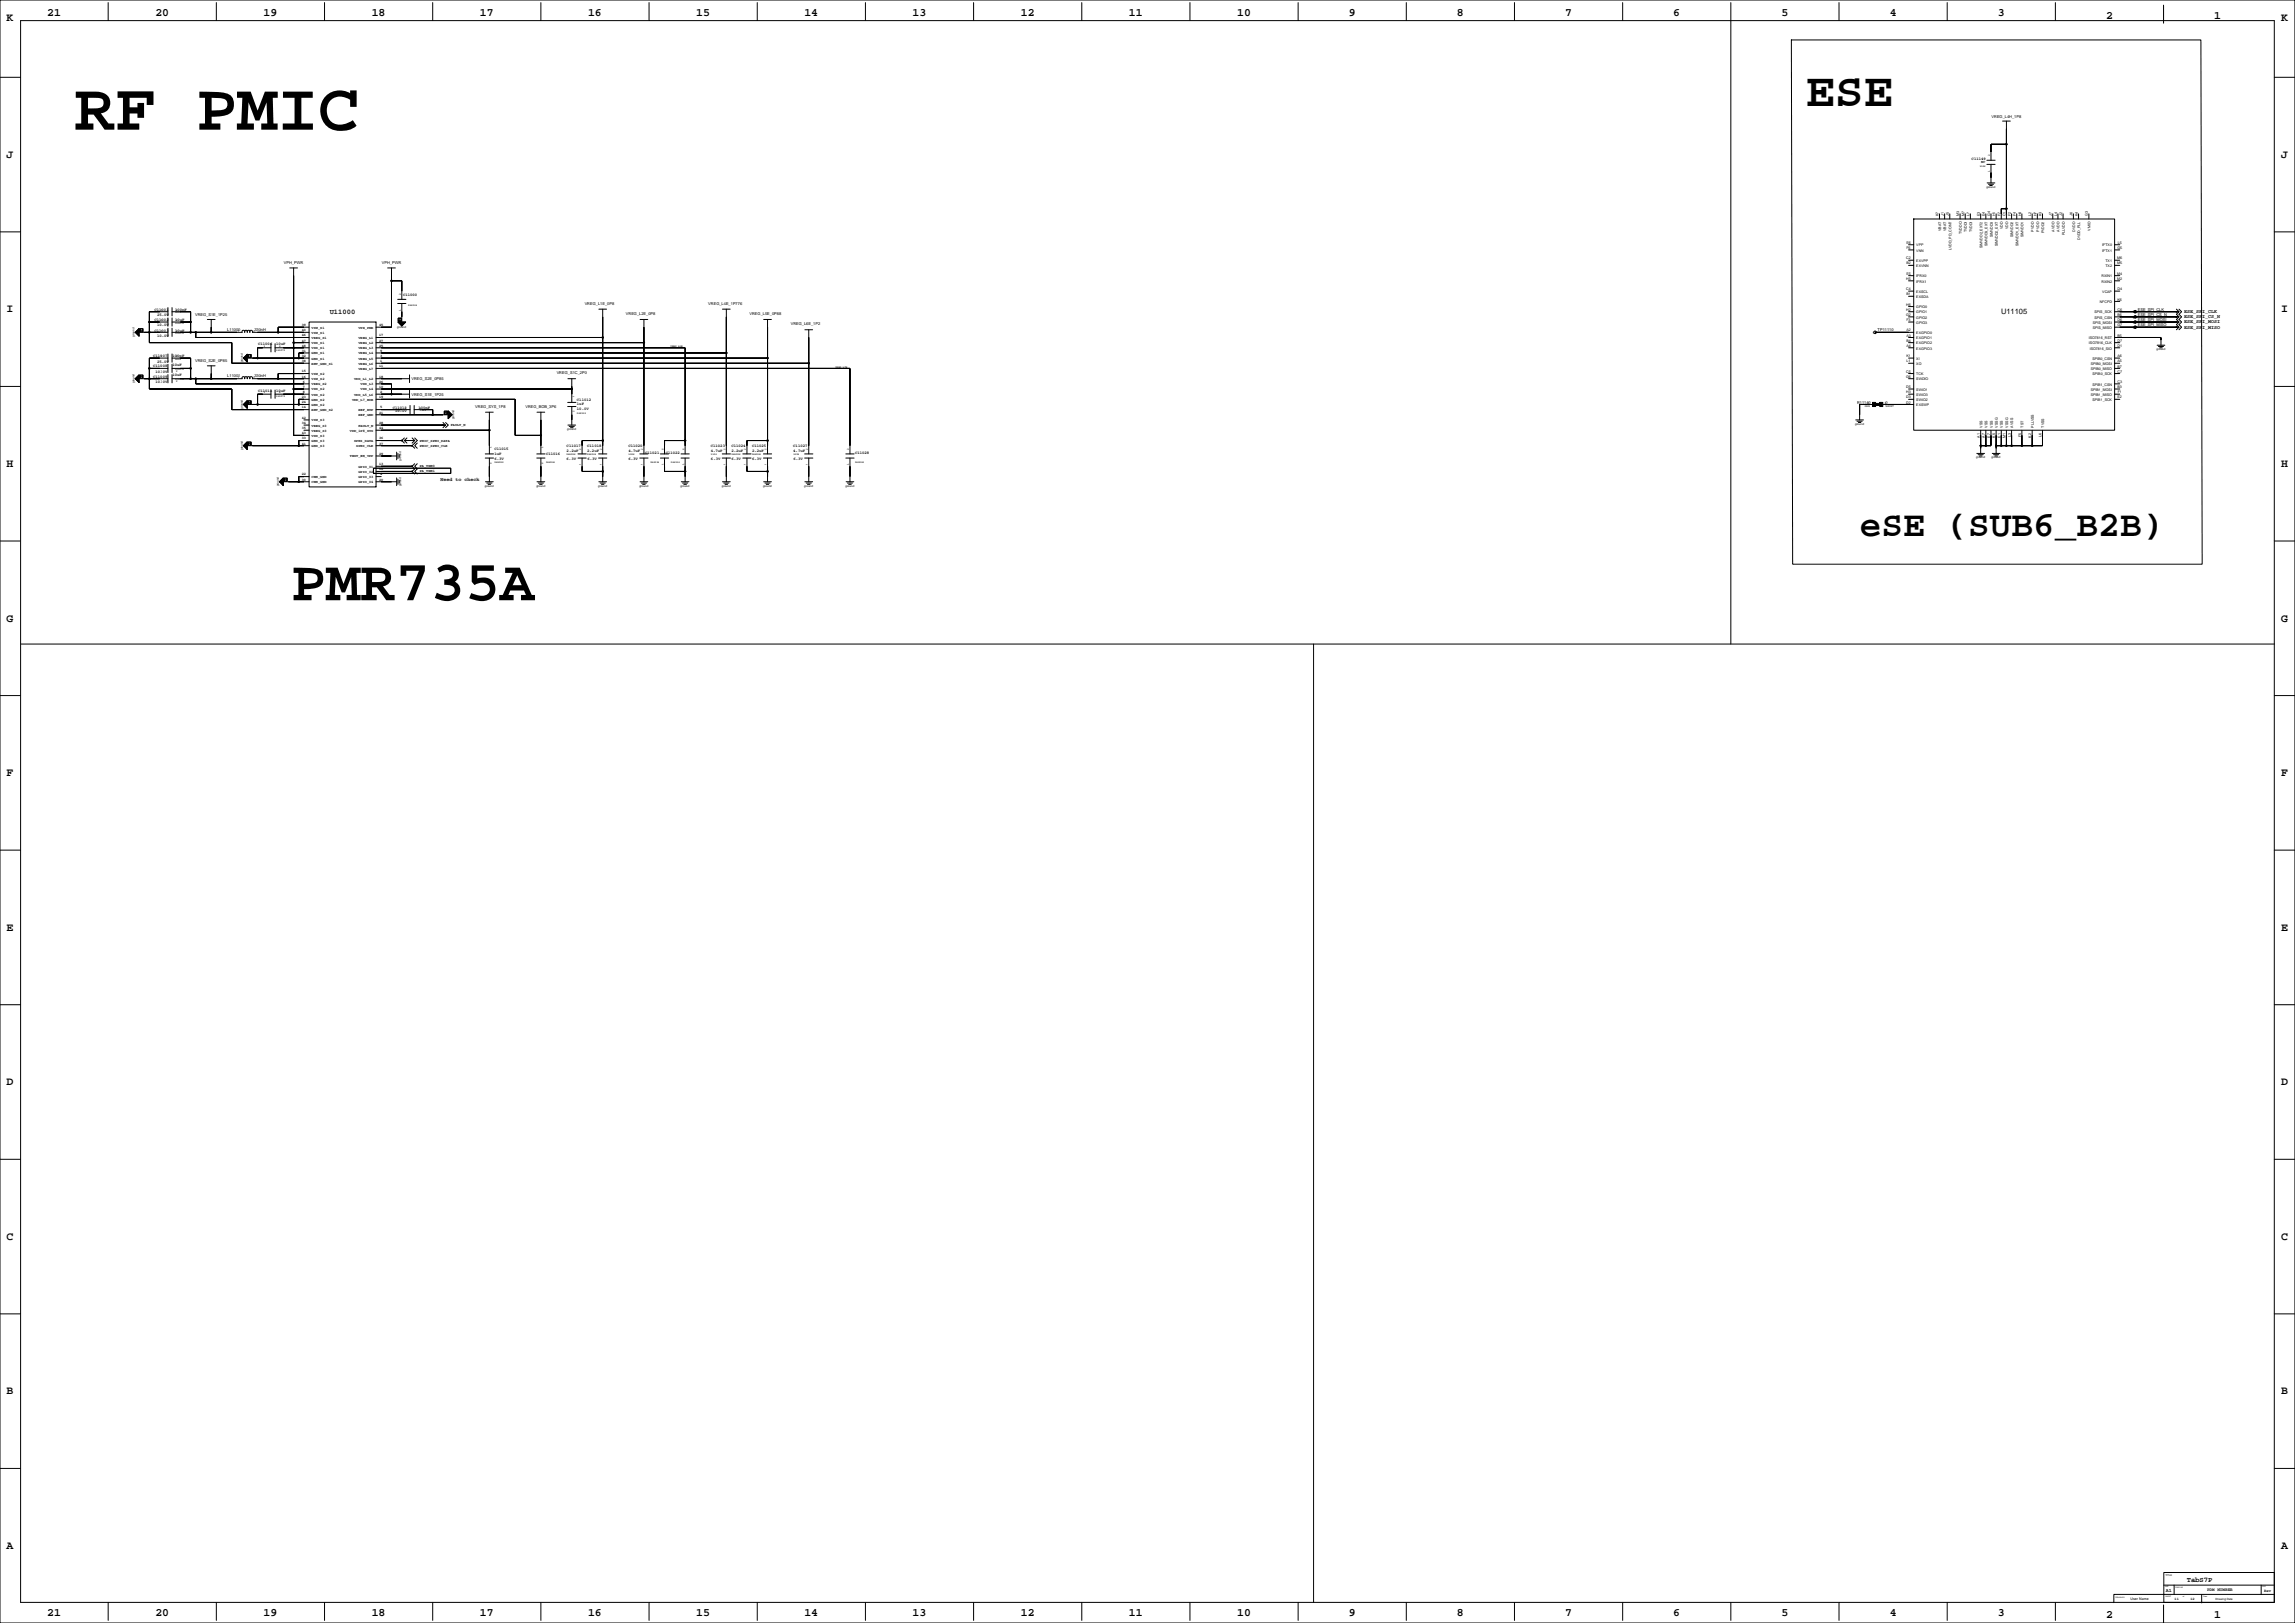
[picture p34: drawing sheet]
<svg xmlns="http://www.w3.org/2000/svg" width="2263mm" height="1600mm" viewBox="0 0 2263 1600" stroke-linecap="round" stroke-linejoin="round" font-family="sans-serif">
<defs><g id="words">
<text font-size="66.7" x="74" y="128">RF PMIC</text>
<text font-size="57.1" x="287" y="592">PMR735A</text>
<text font-size="47.6" x="1780" y="105">ESE</text>
<text font-size="35.6" x="1834" y="528">eSE (SUB6_B2B)</text>
<g font-size="11.3">
<text x="47" y="16">21</text>
<text x="153" y="16">20</text>
<text x="260" y="16">19</text>
<text x="367" y="16">18</text>
<text x="473" y="16">17</text>
<text x="580" y="16">16</text>
<text x="686" y="16">15</text>
<text x="793" y="16">14</text>
<text x="900" y="16">13</text>
<text x="1006" y="16">12</text>
<text x="1113" y="16">11</text>
<text x="1220" y="16">10</text>
<text x="1330" y="16">9</text>
<text x="1436" y="16">8</text>
<text x="1543" y="16">7</text>
<text x="1650" y="16">6</text>
<text x="1756" y="16">5</text>
<text x="1863" y="16">4</text>
<text x="1970" y="16">3</text>
<text x="7" y="21">K</text>
<text x="2076" y="18">2</text>
<text x="2183" y="18">1</text>
<text x="2249" y="21">K</text>
<text x="7" y="156">J</text>
<text x="2249" y="156">J</text>
<text x="7" y="308">I</text>
<text x="2249" y="308">I</text>
<text x="7" y="460">H</text>
<text x="2249" y="460">H</text>
<text x="7" y="613">G</text>
<text x="2249" y="613">G</text>
<text x="7" y="765">F</text>
<text x="2249" y="765">F</text>
<text x="7" y="917">E</text>
<text x="2249" y="917">E</text>
<text x="7" y="1070">D</text>
<text x="2249" y="1070">D</text>
<text x="7" y="1222">C</text>
<text x="2249" y="1222">C</text>
<text x="7" y="1374">B</text>
<text x="2249" y="1374">B</text>
<text x="7" y="1527">A</text>
<text x="2249" y="1527">A</text>
<text x="47" y="1593">21</text>
<text x="153" y="1593">20</text>
<text x="260" y="1593">19</text>
<text x="367" y="1593">18</text>
<text x="473" y="1593">17</text>
<text x="580" y="1593">16</text>
<text x="686" y="1593">15</text>
<text x="793" y="1593">14</text>
<text x="900" y="1593">13</text>
<text x="1006" y="1593">12</text>
<text x="1113" y="1593">11</text>
<text x="1220" y="1593">10</text>
<text x="1330" y="1593">9</text>
<text x="1436" y="1593">8</text>
<text x="1543" y="1593">7</text>
<text x="1650" y="1593">6</text>
<text x="1756" y="1593">5</text>
<text x="1863" y="1593">4</text>
<text x="1970" y="1593">3</text>
<text x="2076" y="1595">2</text>
<text x="2183" y="1595">1</text>
</g>
<text font-size="7.4" x="1973" y="310">U11105</text>
<g font-size="7.1">
<text x="325" y="309">U11000</text>
<text x="2156" y="1559">TabS7P</text>
</g>
<g font-size="4.9">
<text x="2153" y="309">ESE_SPI_CLK</text>
<text x="2153" y="314">ESE_SPI_CS_N</text>
<text x="2153" y="319">ESE_SPI_MOSI</text>
<text x="2153" y="324">ESE_SPI_MISO</text>
<text x="434" y="474">Need to check</text>
<text x="2135" y="1569">A1</text>
</g>
<text font-size="4.2" x="2176" y="1568">PDM NUMBER</text>
<g font-size="3.9">
<text x="1964" y="116">VREG_L4H_1P8</text>
<text x="1944" y="158">C11149</text>
<text x="280" y="260">VPH_PWR</text>
<text x="376" y="260">VPH_PWR</text>
<text x="397" y="292">C11000</text>
<text x="576" y="300">VREG_L1E_0P8</text>
<text x="698" y="300">VREG_L4E_1P776</text>
<text x="152" y="307">C11001</text>
<text x="155" y="312">25.0V</text>
<text x="173" y="307">100pF</text>
<text x="192" y="311">VREG_S1E_1P25</text>
<text x="617" y="310">VREG_L2E_0P8</text>
<text x="739" y="310">VREG_L5E_0P88</text>
<text x="2108" y="306">ESE_SPI_CLK</text>
<text x="2108" y="311">ESE_SPI_CS_N</text>
<text x="152" y="317">C11002</text>
<text x="173" y="317">10uF</text>
<text x="2108" y="316">ESE_SPI_MOSI</text>
<text x="155" y="322">10.0V</text>
<text x="780" y="321">VREG_L6E_1P2</text>
<text x="2108" y="321">ESE_SPI_MISO</text>
<text x="152" y="327">C11003</text>
<text x="173" y="327">10uF</text>
<text x="224" y="326">L11000</text>
<text x="251" y="326">330nH</text>
<text x="1851" y="326">TP11110</text>
<text x="155" y="332">10.0V</text>
<text x="255" y="340">C11006</text>
<text x="272" y="340">10uF</text>
<text x="151" y="352">C11007</text>
<text x="170" y="352">100pF</text>
<text x="155" y="357">25.0V</text>
<text x="192" y="357">VREG_S2E_0P85</text>
<text x="151" y="362">C11008</text>
<text x="170" y="361">10uF</text>
<text x="153" y="368">10.0V</text>
<text x="170" y="371">10uF</text>
<text x="224" y="372">L11001</text>
<text x="251" y="372">330nH</text>
<text x="549" y="369">VREG_S1C_2P0</text>
<text x="151" y="372">C11009</text>
<text x="153" y="377">10.0V</text>
<text x="406" y="375">VREG_S2E_0P85</text>
<text x="255" y="386">C11011</text>
<text x="272" y="386">10uF</text>
<text x="406" y="390">VREG_S1E_1P25</text>
<text x="569" y="395">C11012</text>
<text x="469" y="402">VREG_SYS_1P8</text>
<text x="518" y="402">VREG_BOB_3P6</text>
<text x="569" y="399">1uF</text>
<text x="1831" y="398">R11140</text>
<text x="1859" y="398">0</text>
<text x="387" y="403">C11013</text>
<text x="390" y="406">10.0V</text>
<text x="413" y="403">100nF</text>
<text x="569" y="404">10.0V</text>
<text x="488" y="444">C11015</text>
<text x="559" y="441">C11017</text>
<text x="579" y="441">C11018</text>
<text x="620" y="441">C11020</text>
<text x="701" y="441">C11023</text>
<text x="721" y="441">C11024</text>
<text x="742" y="441">C11025</text>
<text x="782" y="441">C11027</text>
<text x="488" y="449">1uF</text>
<text x="538" y="449">C11016</text>
<text x="559" y="446">2.2uF</text>
<text x="579" y="446">2.2uF</text>
<text x="620" y="446">4.7uF</text>
<text x="636" y="447">C11021</text>
<text x="656" y="447">C11022</text>
<text x="701" y="446">4.7uF</text>
<text x="721" y="446">2.2uF</text>
<text x="742" y="446">2.2uF</text>
<text x="782" y="446">4.7uF</text>
<text x="843" y="447">C11028</text>
<text x="488" y="454">6.3V</text>
<text x="559" y="453">6.3V</text>
<text x="579" y="453">6.3V</text>
<text x="620" y="453">6.3V</text>
<text x="701" y="453">6.3V</text>
<text x="721" y="453">6.3V</text>
<text x="741" y="453">6.3V</text>
<text x="782" y="453">6.3V</text>
<text x="2232" y="1569">Rev</text>
</g>
<g font-size="3.5">
<text x="1953" y="161">NC</text>
<text x="1911" y="213" transform="rotate(-90 1911 213)">K7</text>
<text x="1916" y="213" transform="rotate(-90 1916 213)">J1</text>
<text x="1921" y="213" transform="rotate(-90 1921 213)">J5</text>
<text x="1932" y="213" transform="rotate(-90 1932 213)">M3</text>
<text x="1937" y="213" transform="rotate(-90 1937 213)">M7</text>
<text x="1942" y="213" transform="rotate(-90 1942 213)">L7</text>
<text x="1952" y="213" transform="rotate(-90 1952 213)">E3</text>
<text x="1957" y="213" transform="rotate(-90 1957 213)">E4</text>
<text x="1962" y="213" transform="rotate(-90 1962 213)">G4</text>
<text x="1967" y="213" transform="rotate(-90 1967 213)">H1</text>
<text x="1972" y="213" transform="rotate(-90 1972 213)">F7</text>
<text x="1977" y="213" transform="rotate(-90 1977 213)">C1</text>
<text x="1982" y="213" transform="rotate(-90 1982 213)">F2</text>
<text x="1988" y="213" transform="rotate(-90 1988 213)">F4</text>
<text x="1993" y="213" transform="rotate(-90 1993 213)">H4</text>
<text x="2003" y="213" transform="rotate(-90 2003 213)">L2</text>
<text x="2008" y="213" transform="rotate(-90 2008 213)">H7</text>
<text x="2013" y="213" transform="rotate(-90 2013 213)">K3</text>
<text x="2023" y="213" transform="rotate(-90 2023 213)">J7</text>
<text x="2028" y="213" transform="rotate(-90 2028 213)">L4</text>
<text x="2033" y="213" transform="rotate(-90 2033 213)">J2</text>
<text x="2043" y="213" transform="rotate(-90 2043 213)">J6</text>
<text x="2048" y="213" transform="rotate(-90 2048 213)">K4</text>
<text x="2059" y="213" transform="rotate(-90 2059 213)">G3</text>
<text x="1914" y="228" transform="rotate(-90 1914 228)">VBAT</text>
<text x="1919" y="228" transform="rotate(-90 1919 228)">VBAT</text>
<text x="1975" y="226" transform="rotate(-90 1975 226)">VDD</text>
<text x="1980" y="226" transform="rotate(-90 1980 226)">VDD</text>
<text x="2061" y="227" transform="rotate(-90 2061 227)">VMID</text>
<text x="1934" y="231" transform="rotate(-90 1934 231)">TVDDO</text>
<text x="1939" y="229" transform="rotate(-90 1939 229)">TVDDI</text>
<text x="1944" y="229" transform="rotate(-90 1944 229)">TVDDI</text>
<text x="2005" y="228" transform="rotate(-90 2005 228)">PVDD</text>
<text x="2010" y="228" transform="rotate(-90 2010 228)">PVDD</text>
<text x="2015" y="230" transform="rotate(-90 2015 230)">PVDD2</text>
<text x="2026" y="228" transform="rotate(-90 2026 228)">AVDD</text>
<text x="2031" y="228" transform="rotate(-90 2031 228)">AVDD</text>
<text x="2036" y="232" transform="rotate(-90 2036 232)">PLLVDD</text>
<text x="2046" y="228" transform="rotate(-90 2046 228)">DVDD</text>
<text x="1965" y="234" transform="rotate(-90 1965 234)">SIMVDD3</text>
<text x="1985" y="234" transform="rotate(-90 1985 234)">SIMVDD2</text>
<text x="1995" y="234" transform="rotate(-90 1995 234)">SIMVDD1</text>
<text x="2051" y="237" transform="rotate(-90 2051 237)">DVDD_PLL</text>
<text x="1880" y="240">E6</text>
<text x="1880" y="245">F6</text>
<text x="1889" y="243">VPP</text>
<text x="1955" y="245" transform="rotate(-90 1955 245)">SIMVDD2_EXT2</text>
<text x="1960" y="243" transform="rotate(-90 1960 243)">SIMVDD3_EXT</text>
<text x="1970" y="243" transform="rotate(-90 1970 243)">SIMVDD2_EXT</text>
<text x="1990" y="243" transform="rotate(-90 1990 243)">SIMVDD1_EXT</text>
<text x="2073" y="243">IFTX0</text>
<text x="2088" y="245">G5</text>
<text x="2088" y="240">L5</text>
<text x="1889" y="248">VNN</text>
<text x="1924" y="247" transform="rotate(-90 1924 247)">LVDD_PD_CONT</text>
<text x="2073" y="248">IFTX1</text>
<text x="1879" y="256">C2</text>
<text x="2087" y="256">M6</text>
<text x="1880" y="261">B2</text>
<text x="1889" y="258">EXVPP</text>
<text x="1889" y="263">EXVNN</text>
<text x="2076" y="258">TX1</text>
<text x="2076" y="263">TX2</text>
<text x="2087" y="261">M5</text>
<text x="1879" y="276">H5</text>
<text x="1880" y="271">E5</text>
<text x="1889" y="273">IFRX0</text>
<text x="2072" y="273">RXIN1</text>
<text x="2087" y="276">M2</text>
<text x="2087" y="271">M4</text>
<text x="1889" y="278">IFRX1</text>
<text x="2072" y="278">RXIN2</text>
<text x="1879" y="286">C4</text>
<text x="2088" y="286">D4</text>
<text x="1880" y="291">B1</text>
<text x="1889" y="289">EXSCL</text>
<text x="1889" y="294">EXSDA</text>
<text x="2073" y="289">VCAP</text>
<text x="2070" y="299">NFCPD</text>
<text x="2088" y="296">K6</text>
<text x="1879" y="301">H6</text>
<text x="1889" y="304">GPIO0</text>
<text x="1879" y="312">G2</text>
<text x="1879" y="306">H2</text>
<text x="1889" y="309">GPIO1</text>
<text x="2065" y="309">SPIS_SCK</text>
<text x="2088" y="306">C6</text>
<text x="2088" y="312">B6</text>
<text x="2103" y="309">1</text>
<text x="1880" y="317">F3</text>
<text x="1889" y="314">GPIO2</text>
<text x="2065" y="314">SPIS_CSN</text>
<text x="2088" y="317">D6</text>
<text x="2103" y="314">1</text>
<text x="298" y="321">39</text>
<text x="307" y="324">VSW_S1</text>
<text x="353" y="324">VPH_PWR</text>
<text x="374" y="321">45</text>
<text x="1889" y="319">GPIO3</text>
<text x="2063" y="319">SPIS_MOSI</text>
<text x="2088" y="322">G7</text>
<text x="2103" y="319">1</text>
<text x="298" y="326">40</text>
<text x="307" y="329">VSW_S1</text>
<text x="1846" y="329">1</text>
<text x="1880" y="327">A2</text>
<text x="1889" y="329">EXGPIO0</text>
<text x="2063" y="324">SPIS_MISO</text>
<text x="2103" y="324">1</text>
<text x="298" y="332">46</text>
<text x="307" y="334">VREG_S1</text>
<text x="353" y="334">VREG_L1</text>
<text x="374" y="332">17</text>
<text x="1880" y="332">A3</text>
<text x="1889" y="334">EXGPIO1</text>
<text x="2059" y="334">ISO7816_RST</text>
<text x="2088" y="332">B5</text>
<text x="298" y="337">47</text>
<text x="298" y="342">48</text>
<text x="307" y="339">VDD_S1</text>
<text x="353" y="339">VREG_L2</text>
<text x="374" y="342">25</text>
<text x="374" y="337">27</text>
<text x="1880" y="342">A4</text>
<text x="1880" y="337">B4</text>
<text x="1889" y="339">EXGPIO2</text>
<text x="2060" y="339">ISO7816_CLK</text>
<text x="2088" y="342">D1</text>
<text x="2088" y="337">D7</text>
<text x="298" y="347">31</text>
<text x="307" y="344">VDD_S1</text>
<text x="353" y="344">VREG_L3</text>
<text x="375" y="347">9</text>
<text x="1889" y="345">EXGPIO3</text>
<text x="2060" y="345">ISO7816_SIO</text>
<text x="298" y="352">32</text>
<text x="307" y="349">GND_S1</text>
<text x="353" y="349">VREG_L4</text>
<text x="375" y="352">3</text>
<text x="1880" y="352">K1</text>
<text x="2088" y="352">A6</text>
<text x="298" y="357">38</text>
<text x="307" y="354">GND_S1</text>
<text x="307" y="359">RMT_GND_S1</text>
<text x="353" y="359">VREG_L6</text>
<text x="353" y="354">VREG_L5</text>
<text x="375" y="357">1</text>
<text x="1880" y="357">L1</text>
<text x="1889" y="355">XI</text>
<text x="1889" y="360">XO</text>
<text x="2061" y="360">SPIB0_MOSI</text>
<text x="2063" y="355">SPIB0_CSN</text>
<text x="2088" y="357">A5</text>
<text x="353" y="365">VREG_L7</text>
<text x="374" y="362">11</text>
<text x="2061" y="365">SPIB0_MISO</text>
<text x="2088" y="362">B7</text>
<text x="298" y="367">15</text>
<text x="307" y="370">VSW_S2</text>
<text x="1879" y="367">C5</text>
<text x="1889" y="370">TCK</text>
<text x="2063" y="370">SPIB0_SCK</text>
<text x="2088" y="367">C7</text>
<text x="298" y="372">16</text>
<text x="299" y="377">6</text>
<text x="307" y="375">VSW_S2</text>
<text x="349" y="375">VDD_L1_L2</text>
<text x="374" y="377">26</text>
<text x="374" y="372">18</text>
<text x="1879" y="372">G6</text>
<text x="1889" y="375">SWDIO</text>
<text x="2088" y="378">C3</text>
<text x="299" y="382">7</text>
<text x="307" y="380">VREG_S2</text>
<text x="356" y="380">VDD_L3</text>
<text x="374" y="382">10</text>
<text x="1879" y="383">D5</text>
<text x="2063" y="380">SPIB1_CSN</text>
<text x="2088" y="383">B3</text>
<text x="299" y="387">8</text>
<text x="307" y="390">VDD_S2</text>
<text x="307" y="385">VDD_S2</text>
<text x="349" y="390">VDD_L5_L6</text>
<text x="356" y="385">VDD_L4</text>
<text x="375" y="387">2</text>
<text x="1879" y="388">H3</text>
<text x="1889" y="385">SWIO1</text>
<text x="2061" y="385">SPIB1_MOSI</text>
<text x="2088" y="388">F1</text>
<text x="298" y="392">23</text>
<text x="307" y="395">GND_S2</text>
<text x="347" y="395">VDD_L7_BOB</text>
<text x="374" y="392">19</text>
<text x="1879" y="393">D3</text>
<text x="1889" y="395">SWIO2</text>
<text x="1889" y="390">SWIO3</text>
<text x="2061" y="390">SPIB1_MISO</text>
<text x="2063" y="395">SPIB1_SCK</text>
<text x="2088" y="393">E2</text>
<text x="298" y="398">24</text>
<text x="307" y="400">GND_S2</text>
<text x="1879" y="398">D2</text>
<text x="1889" y="400">EXSWP</text>
<text x="298" y="403">14</text>
<text x="307" y="405">RMT_GND_S2</text>
<text x="353" y="405">REF_BYP</text>
<text x="374" y="408">21</text>
<text x="375" y="403">5</text>
<text x="298" y="413">42</text>
<text x="353" y="410">REF_GND</text>
<text x="298" y="418">34</text>
<text x="307" y="415">VSW_S3</text>
<text x="374" y="418">28</text>
<text x="298" y="423">35</text>
<text x="307" y="420">VREG_S3</text>
<text x="307" y="426">VREG_S3</text>
<text x="345" y="426">VDD_1P8_SYS</text>
<text x="353" y="420">FAULT_N</text>
<text x="374" y="423">44</text>
<text x="444" y="420">FAULT_N</text>
<text x="1955" y="422" transform="rotate(-90 1955 422)">VSS</text>
<text x="1960" y="422" transform="rotate(-90 1960 422)">VSS</text>
<text x="1965" y="422" transform="rotate(-90 1965 422)">VSS</text>
<text x="1970" y="422" transform="rotate(-90 1970 422)">VSSG</text>
<text x="1975" y="422" transform="rotate(-90 1975 422)">VSS</text>
<text x="1980" y="422" transform="rotate(-90 1980 422)">VSSG</text>
<text x="1985" y="422" transform="rotate(-90 1985 422)">AVSS</text>
<text x="1995" y="422" transform="rotate(-90 1995 422)">TST</text>
<text x="2005" y="422" transform="rotate(-90 2005 422)">PLLVSS</text>
<text x="2015" y="422" transform="rotate(-90 2015 422)">TVSS</text>
<text x="298" y="428">43</text>
<text x="307" y="431">VDD_S3</text>
<text x="1952" y="431" transform="rotate(-90 1952 431)">A1</text>
<text x="1957" y="431" transform="rotate(-90 1957 431)">A7</text>
<text x="1962" y="431" transform="rotate(-90 1962 431)">E7</text>
<text x="1967" y="431" transform="rotate(-90 1967 431)">K5</text>
<text x="1972" y="431" transform="rotate(-90 1972 431)">E1</text>
<text x="1977" y="432" transform="rotate(-90 1977 432)">M1</text>
<text x="1982" y="431" transform="rotate(-90 1982 431)">L3</text>
<text x="1993" y="431" transform="rotate(-90 1993 431)">F5</text>
<text x="2003" y="431" transform="rotate(-90 2003 431)">K2</text>
<text x="2013" y="431" transform="rotate(-90 2013 431)">L6</text>
<text x="298" y="433">33</text>
<text x="307" y="436">GND_S3</text>
<text x="349" y="436">SPMI_DATA</text>
<text x="374" y="433">36</text>
<text x="414" y="435">PMIC_SPMI_DATA</text>
<text x="298" y="438">41</text>
<text x="307" y="441">GND_S3</text>
<text x="351" y="441">SPMI_CLK</text>
<text x="374" y="438">37</text>
<text x="414" y="440">PMIC_SPMI_CLK</text>
<text x="374" y="448">29</text>
<text x="345" y="451">TEST_EN_VPP</text>
<text x="353" y="461">GPIO_01</text>
<text x="374" y="459">13</text>
<text x="414" y="461">PA_THM0</text>
<text x="353" y="466">GPIO_02</text>
<text x="374" y="464">12</text>
<text x="414" y="466">PA_THM1</text>
<text x="298" y="474">30</text>
<text x="298" y="469">22</text>
<text x="307" y="471">CMN_GND</text>
<text x="353" y="471">GPIO_03</text>
<text x="374" y="474">20</text>
<text x="375" y="469">4</text>
<text x="307" y="476">CMN_GND</text>
<text x="353" y="476">GPIO_04</text>
<text x="2101" y="1577">User Name</text>
<text x="2144" y="1577">11</text>
<text x="2160" y="1577">12</text>
</g>
<g font-size="2.8">
<text x="1959" y="185">ground</text>
<text x="392" y="324">ground</text>
<text x="133" y="332" transform="rotate(-90 133 332)">ground</text>
<text x="2126" y="345">ground</text>
<text x="239" y="357" transform="rotate(-90 239 357)">ground</text>
<text x="133" y="378" transform="rotate(-90 133 378)">ground</text>
<text x="239" y="403" transform="rotate(-90 239 403)">ground</text>
<text x="448" y="413" transform="rotate(-90 448 413)">ground</text>
<text x="1829" y="419">ground</text>
<text x="559" y="424">ground</text>
<text x="239" y="444" transform="rotate(-90 239 444)">ground</text>
<text x="396" y="454" transform="rotate(-90 396 454)">ground</text>
<text x="1948" y="452">ground</text>
<text x="1964" y="452">ground</text>
<text x="275" y="479" transform="rotate(-90 275 479)">ground</text>
<text x="396" y="479" transform="rotate(-90 396 479)">ground</text>
<text x="478" y="480">ground</text>
<text x="529" y="480">ground</text>
<text x="590" y="480">ground</text>
<text x="630" y="480">ground</text>
<text x="671" y="480">ground</text>
<text x="712" y="480">ground</text>
<text x="752" y="480">ground</text>
<text x="793" y="480">ground</text>
<text x="834" y="480">ground</text>
<text x="2184" y="1577">Drawing Date</text>
</g>
<g font-size="2.5">
<text x="1962" y="154" transform="rotate(-90 1962 154)">2</text>
<text x="1952" y="165">1106</text>
<text x="1962" y="169" transform="rotate(-90 1962 169)">1</text>
<text x="395" y="291" transform="rotate(-90 395 291)">2</text>
<text x="402" y="302">066036</text>
<text x="158" y="307">1</text>
<text x="173" y="309">0603</text>
<text x="174" y="307">2</text>
<text x="395" y="306" transform="rotate(-90 395 306)">1</text>
<text x="158" y="317">1</text>
<text x="174" y="317">2</text>
<text x="173" y="319">115070</text>
<text x="158" y="327">1</text>
<text x="173" y="329">115070</text>
<text x="174" y="327">2</text>
<text x="235" y="327">1</text>
<text x="250" y="327">2</text>
<text x="260" y="342">1</text>
<text x="275" y="342">2</text>
<text x="272" y="346">115070</text>
<text x="661" y="342">VREG_L3E</text>
<text x="158" y="352">1</text>
<text x="174" y="352">2</text>
<text x="173" y="355">0603</text>
<text x="173" y="365">115070</text>
<text x="824" y="363">VREG_L7E</text>
<text x="158" y="366">1</text>
<text x="174" y="366">2</text>
<text x="158" y="376">1</text>
<text x="173" y="375">115070</text>
<text x="174" y="376">2</text>
<text x="235" y="373">1</text>
<text x="250" y="373">2</text>
<text x="260" y="388">1</text>
<text x="275" y="388">2</text>
<text x="272" y="391">115070</text>
<text x="567" y="391" transform="rotate(-90 567 391)">1</text>
<text x="1839" y="401">0603</text>
<text x="1841" y="398">1</text>
<text x="1858" y="398">2</text>
<text x="1859" y="401">SHORT</text>
<text x="399" y="403">2</text>
<text x="414" y="406">0603</text>
<text x="414" y="403">1</text>
<text x="567" y="406" transform="rotate(-90 567 406)">2</text>
<text x="569" y="408">062032</text>
<text x="485" y="442" transform="rotate(-90 485 442)">1</text>
<text x="535" y="442" transform="rotate(-90 535 442)">1</text>
<text x="573" y="443" transform="rotate(-90 573 443)">2</text>
<text x="593" y="443" transform="rotate(-90 593 443)">2</text>
<text x="634" y="443" transform="rotate(-90 634 443)">2</text>
<text x="654" y="443" transform="rotate(-90 654 443)">2</text>
<text x="675" y="443" transform="rotate(-90 675 443)">2</text>
<text x="715" y="443" transform="rotate(-90 715 443)">2</text>
<text x="735" y="443" transform="rotate(-90 735 443)">2</text>
<text x="756" y="443" transform="rotate(-90 756 443)">2</text>
<text x="796" y="443" transform="rotate(-90 796 443)">2</text>
<text x="837" y="443" transform="rotate(-90 837 443)">2</text>
<text x="559" y="449">066036</text>
<text x="579" y="449">066036</text>
<text x="620" y="449">1106</text>
<text x="701" y="449">1106</text>
<text x="721" y="449">066036</text>
<text x="741" y="449">066036</text>
<text x="782" y="449">1106</text>
<text x="485" y="457" transform="rotate(-90 485 457)">2</text>
<text x="488" y="456">062032</text>
<text x="535" y="457" transform="rotate(-90 535 457)">2</text>
<text x="538" y="456">066036</text>
<text x="573" y="459" transform="rotate(-90 573 459)">1</text>
<text x="593" y="459" transform="rotate(-90 593 459)">1</text>
<text x="634" y="459" transform="rotate(-90 634 459)">1</text>
<text x="641" y="457">066036</text>
<text x="654" y="459" transform="rotate(-90 654 459)">1</text>
<text x="662" y="457">066036</text>
<text x="675" y="459" transform="rotate(-90 675 459)">1</text>
<text x="715" y="459" transform="rotate(-90 715 459)">1</text>
<text x="735" y="459" transform="rotate(-90 735 459)">1</text>
<text x="756" y="459" transform="rotate(-90 756 459)">1</text>
<text x="796" y="459" transform="rotate(-90 796 459)">1</text>
<text x="837" y="459" transform="rotate(-90 837 459)">1</text>
<text x="843" y="457">062032</text>
<text x="2135" y="1554">TITLE</text>
</g>
<g font-size="1.8">
<text x="2134" y="1565">SIZE</text>
<text x="2145" y="1565">DWG NO</text>
<text x="2231" y="1565">REV</text>
<text x="2086" y="1575">DRAWN BY</text>
<text x="2135" y="1574">SHEET</text>
<text x="2152" y="1574">of</text>
<text x="2172" y="1574">Date</text>
</g>
<g font-size=".4">
<text x="2146" y="307">.</text>
<text x="2146" y="318">.</text>
<text x="2146" y="312">.</text>
<text x="2146" y="323">.</text>
<text x="437" y="419">.</text>
<text x="396" y="434">.</text>
<text x="406" y="439">.</text>
<text x="406" y="460">.</text>
<text x="406" y="465">.</text>
</g>
</g></defs>
<g fill="none" stroke="#000" stroke-width=".99">
<path d="M0 0h2263v1600h-2263zM107 3v17M213 3v17M320 3v17M427 3v17M533 3v17M640 3v17M747 3v17M853 3v17M960 3v17M1067 3v17M1173 3v17"/>
<path d="M1280 3v17M1387 3v17M1493 3v17M1600 3v17M1706 3v632M1813 3v17M1920 3v17M2026 3v17M2133 5v18M20 20h2222v1560h-2222zM1766 39h404l1 517h-404zM0 76h20"/>
<path d="M2242 76h21M1974 119h8M1978 119v97M1959 158h8M1978 142h-15v16M1959 162h8M1963 162v18M1959 180h8M1960 182h6M1962 183h2M1887 216h198v208h-198zM1887 216h.1"/>
<path d="M1912 211v5M1917 211v5M1922 211v5M1932 211v5M1938 211v5M1943 211v5M1953 211v5M1958 211v5M1963 211v5M1968 211v5M1978 206h-5v10M1983 211v5"/>
<path d="M1988 211v5M1993 211v5M2004 211v5M2009 211v5M2014 211v5M2024 211v5M2029 211v5M2034 211v5M2044 211v5M2049 211v5M2059 211v5M0 229h20"/>
<path d="M2242 229h21M1882 246h5M1882 256h5M1882 241h5M2085 246h5M2085 256h5M2085 241h5M286 264h7M289 264v165h16M382 264h8M386 264v59h-15M386 277h10v18"/>
<path d="M1882 277h5M1882 272h5M1882 262h5M2085 277h5M2085 272h5M2085 262h5M392 299h8M392 295h8M396 299v18M1882 287h5M1882 292h5M2085 287h5"/>
<path d="M2085 297h5M147 317h19M166 307h-19v31h82v20h76M166 303v8M166 313v9M170 307h18v21M170 303v8M170 313v9M170 317h18M204 315h8M208 315v13M305 317h66v163h-66z"/>
<path d="M370 317h1M392 317h8l-4 4zM393 314h3v3h-3zM393 314h2M393 316h2M394 314v2M590 305h8M594 305v142M631 315h8M635 315v132M712 305h8M716 305v142"/>
<path d="M753 315h8M757 315v132M1882 307h5M1882 317h5M1882 312h5M1882 302h5M2085 307h61M2085 317h61M2085 312h61M2105 307h.1M2105 312h.1M2105 317h.1"/>
<path d="M2146 307h.1M2146 317h.1M2146 312h.1M2146 307h2l-2 3 2 2h-2M2146 317h2l-2 3 2 3h-2M2146 305l2 2M2148 305l3 2-3 3 3 2-3 3 3 2-3 3 3 3-3 2M2148 312l-2 3 2 2M137 324v7l-4-3zM137 328h29M138 324h3v3h-3zM138 326h2"/>
<path d="M138 325v2M140 325v2M166 324v8M170 328h69a1.4 1.4 0 0 1 1-2 1.4 1.4 0 0 1 1 2 1.4 1.4 0 0 1 2-2 1.4 1.4 0 0 1 1 2 1.4 1.4 0 0 1 1-2 1.4 1.4 0 0 1 1 2 1.4 1.4 0 0 1 2-2 1.4 1.4 0 0 1 1 2h56M170 324v8M193 328v5h112M267 339v8M271 339v8M289 338h16M305 323h-31v5M371 333h223M371 338h264"/>
<path d="M794 325h7M797 325v122M1849 328h.1M1849 328h38M1882 333h5M1882 338h5M2085 323h61M2085 333h46v7M2085 338h5M2105 323h.1M2146 323h.1M2148 323l-2 2"/>
<path d="M166 349v8M166 359v8M166 353h-19v30h82v21h76M170 349v8M170 359v8M170 353h18v20M240 353l4-4v8zM244 353h61M245 349h3v3h-3zM245 351h2M245 350v2M247 350v2"/>
<path d="M267 343h-13v10M271 343h34M305 348h-10v5M371 353h386M371 343h304v104M371 348h345M371 358h426M1882 353h5M1882 343h5M1882 358h5M2085 353h5M2085 343h5"/>
<path d="M2085 358h5M2127 340h7M2128 342h5M2129 343h3M133 373l4-4v8zM137 373h29M138 370h3v3h-3zM138 370v2M138 371h2M140 370v2M147 363h19M166 369v8"/>
<path d="M170 373h69a1.4 1.4 0 0 1 1-2 1.4 1.4 0 0 1 1 2 1.4 1.4 0 0 1 2-2 1.4 1.4 0 0 1 1 2 1.4 1.4 0 0 1 1-2 1.4 1.4 0 0 1 1 2 1.4 1.4 0 0 1 2-2 1.4 1.4 0 0 1 1 2h56M170 369v8M170 363h18M193 373v5h112M204 361h8M208 361v12M305 368h-31v5M371 373h33M371 378h15v11M371 363h467v84M404 369v8M560 373h8"/>
<path d="M564 373v24M1882 368h5M1882 373h5M2085 368h5M2085 378h5M2085 363h5M0 381h20M244 395v8l-4-4zM244 399h61M245 395h3v3h-3zM245 397h2M245 396v2"/>
<path d="M247 396v2M267 389h-13v10M267 384v9M271 389h34M271 384v9M289 383h16M305 394h-10v5M371 389h33M371 394h137v35h25M371 383h193M404 385v7M404 400v8"/>
<path d="M408 400v8M560 397h8M1846 399h-13v15M1856 399h31M1882 389h5M1882 394h5M1882 383h5M2085 389h5M2085 394h5M2085 383h5M2242 381h21M300 419h5"/>
<path d="M300 414h5M371 404h33M371 409h71M371 419h66M408 404h19v5M437 419h.1M437 419h2l-2 3M437 416l2 3M438 405h3v3h-3zM439 406v2M439 407h2M439 416l3 3-3 3"/>
<path d="M441 406v2M442 405l4 4-4 4zM479 406h7M482 406v41M529 406h8M533 406v41M560 401h8M560 419h8M564 401v18M1830 414h7M1831 415h5M1832 416h3"/>
<path d="M240 439l4-3v7zM244 439h61M245 436h3v3h-3zM245 436v2M245 437h2M247 436v2M300 424h5M305 434h-10v5M371 424h111M371 434h25M371 439h35M396 434h.1"/>
<path d="M399 432l-3 2 3 3M399 434h10M399 434l2 3M401 432l-2 2M406 439h.1M406 432l3 2M409 432l2 2-5 5 3 3M409 434l-3 3M411 437l-2 2 2 3M561 420h5M562 422h3M594 434h-20v13"/>
<path d="M675 434h-20v13M757 434h-21v13M1953 424v23M1958 424v15M1963 424v15h-10M1968 424v23M1973 424v15M1978 424v15M1983 424v15M1993 424v15M2004 424v15M2014 424v15h-46"/>
<path d="M371 449h20M371 460h35M391 446v7M392 447v5M394 448v3M406 460h.1M409 457l-3 3 3 2-3 3 3 2M411 457l-2 3 2 2-2 3 2 2M478 452h9M478 447h9M482 452v23M529 452h8"/>
<path d="M529 447h8M533 452v23M570 452h8M570 447h8M574 452v13h20M590 452h8M590 447h8M594 452v23M631 452h8M631 447h8M635 452v23M651 452h8"/>
<path d="M651 447h8M655 452v13h20M671 452h9M671 447h9M675 452v23M712 452h8M712 447h8M716 452v23M732 452h8M732 447h8M736 452v13h21M753 452h8"/>
<path d="M753 447h8M757 452v23M793 452h8M793 447h8M797 452v23M834 452h8M834 447h8M838 452v23M1949 447h8M1950 448h5M1952 449h2M1964 447h8"/>
<path d="M1966 448h5M1967 449h2M276 475l3-4v8zM279 475h26M280 471h3v3h-3zM281 473h2M281 472v2M283 472v2M305 470h-10v5M368 462h76v5h-76zM371 465h35M371 470h5"/>
<path d="M371 475h20M391 471v8M392 472v5M394 474v2M406 465h.1M479 475h7M480 476h5M481 477h3M529 475h8M531 476h5M532 477h3M590 475h8"/>
<path d="M592 476h5M593 477h2M631 475h8M632 476h5M634 477h2M672 475h7M673 476h5M674 477h3M712 475h8M714 476h5M715 477h2M753 475h8"/>
<path d="M754 476h5M755 477h3M794 475h7M795 476h5M796 477h3M834 475h8M835 476h6M837 477h2M0 533h20M2242 533h21M20 635h2222M1295 635v945"/>
<path d="M0 686h20M2242 686h21M0 838h20M2242 838h21M0 990h20M2242 990h21M0 1143h20M2242 1143h21M0 1295h20M2242 1295h21M0 1447h20M2242 1447h21"/>
<path d="M2133 1550h109v30h-109zM107 1580v17M213 1580v17M320 1580v17M427 1580v17M533 1580v17M640 1580v17M747 1580v17M853 1580v17M960 1580v17M1067 1580v17M1173 1580v17"/>
<path d="M1280 1580v17M1387 1580v17M1493 1580v17M1600 1580v17M1706 1580v17M1813 1580v17M1920 1580v17M2026 1580v17M2133 1572h109M2133 1563h109M2134 1572h-50v8M2144 1563v9"/>
<path d="M2171 1572v8M2229 1563v9M2133 1582v18"/>
<circle cx="1978" cy="142" r=".6"/>
<circle cx="1978" cy="206" r=".6"/>
<circle cx="386" cy="277" r=".6"/>
<circle cx="147" cy="317" r=".6"/>
<circle cx="188" cy="317" r=".6"/>
<circle cx="2105" cy="317" r=".6"/>
<circle cx="2105" cy="312" r="1.3"/>
<circle cx="2105" cy="307" r=".6"/>
<circle cx="2105" cy="312" r=".6"/>
<circle cx="2105" cy="317" r="1.3"/>
<circle cx="2105" cy="307" r="1.3"/>
<circle cx="2146" cy="317" r=".3"/>
<circle cx="2146" cy="307" r=".3"/>
<circle cx="2146" cy="312" r=".3"/>
<circle cx="147" cy="328" r=".6"/>
<circle cx="188" cy="328" r=".6"/>
<circle cx="193" cy="328" r=".6"/>
<circle cx="208" cy="328" r=".6"/>
<circle cx="274" cy="328" r=".6"/>
<circle cx="289" cy="338" r=".6"/>
<circle cx="594" cy="333" r=".6"/>
<circle cx="635" cy="338" r=".6"/>
<circle cx="1849" cy="328" r="1.3"/>
<circle cx="2105" cy="323" r=".6"/>
<circle cx="2105" cy="323" r="1.3"/>
<circle cx="2146" cy="323" r=".3"/>
<circle cx="254" cy="353" r=".6"/>
<circle cx="289" cy="343" r=".6"/>
<circle cx="295" cy="353" r=".6"/>
<circle cx="716" cy="348" r=".6"/>
<circle cx="757" cy="353" r=".6"/>
<circle cx="797" cy="358" r=".6"/>
<circle cx="147" cy="363" r=".6"/>
<circle cx="147" cy="373" r=".6"/>
<circle cx="188" cy="363" r=".6"/>
<circle cx="188" cy="373" r=".6"/>
<circle cx="193" cy="373" r=".6"/>
<circle cx="208" cy="373" r=".6"/>
<circle cx="274" cy="373" r=".6"/>
<circle cx="254" cy="399" r=".6"/>
<circle cx="289" cy="383" r=".6"/>
<circle cx="289" cy="389" r=".6"/>
<circle cx="295" cy="399" r=".6"/>
<circle cx="386" cy="389" r=".6"/>
<circle cx="564" cy="383" r=".6"/>
<circle cx="427" cy="409" r=".6"/>
<circle cx="437" cy="419" r=".3"/>
<circle cx="295" cy="439" r=".6"/>
<circle cx="396" cy="434" r=".3"/>
<circle cx="406" cy="439" r=".3"/>
<circle cx="482" cy="424" r=".6"/>
<circle cx="533" cy="429" r=".6"/>
<circle cx="594" cy="434" r=".6"/>
<circle cx="675" cy="434" r=".6"/>
<circle cx="757" cy="434" r=".6"/>
<circle cx="1953" cy="439" r=".6"/>
<circle cx="1958" cy="439" r=".6"/>
<circle cx="1968" cy="439" r=".6"/>
<circle cx="1973" cy="439" r=".6"/>
<circle cx="1978" cy="439" r=".6"/>
<circle cx="1983" cy="439" r=".6"/>
<circle cx="1993" cy="439" r=".6"/>
<circle cx="2004" cy="439" r=".6"/>
<circle cx="406" cy="460" r=".3"/>
<circle cx="295" cy="475" r=".6"/>
<circle cx="406" cy="465" r=".3"/>
<circle cx="594" cy="465" r=".6"/>
<circle cx="675" cy="465" r=".6"/>
<circle cx="757" cy="465" r=".6"/>
</g>
<g fill="#000" stroke="#000" stroke-width=".99">
<path d="M1978 127v15z" fill-rule="evenodd"/>
<path d="M1963 142v8z" fill-rule="evenodd"/>
<path d="M1963 142h15z" fill-rule="evenodd"/>
<path d="M1978 142v64z" fill-rule="evenodd"/>
<path d="M1963 170v5z" fill-rule="evenodd"/>
<path d="M1973 206v5z" fill-rule="evenodd"/>
<path d="M1978 206v5z" fill-rule="evenodd"/>
<path d="M1973 206h5z" fill-rule="evenodd"/>
<path d="M289 272v66z" fill-rule="evenodd"/>
<path d="M386 272v5z" fill-rule="evenodd"/>
<path d="M386 277v46z" fill-rule="evenodd"/>
<path d="M396 277v10z" fill-rule="evenodd"/>
<path d="M386 277h10z" fill-rule="evenodd"/>
<path d="M147 307v10z" fill-rule="evenodd"/>
<path d="M147 317v11z" fill-rule="evenodd"/>
<path d="M147 307h10z" fill-rule="evenodd"/>
<path d="M147 317h10z" fill-rule="evenodd"/>
<path d="M178 307h10z" fill-rule="evenodd"/>
<path d="M188 307v10z" fill-rule="evenodd"/>
<path d="M178 317h10z" fill-rule="evenodd"/>
<path d="M188 317v11z" fill-rule="evenodd"/>
<path d="M396 307v5z" fill-rule="evenodd"/>
<path d="M594 312v21z" fill-rule="evenodd"/>
<path d="M716 312v36z" fill-rule="evenodd"/>
<path d="M2090 317h15z" fill-rule="evenodd"/>
<path d="M2090 312h15z" fill-rule="evenodd"/>
<path d="M2090 307h15z" fill-rule="evenodd"/>
<path d="M2105 317h41z" fill-rule="evenodd"/>
<path d="M2105 312h41z" fill-rule="evenodd"/>
<path d="M2105 307h41z" fill-rule="evenodd"/>
<path d="M137 324v7l-4-3z" fill-rule="evenodd"/>
<path d="M142 328h5z" fill-rule="evenodd"/>
<path d="M147 328v10z" fill-rule="evenodd"/>
<path d="M147 328h10z" fill-rule="evenodd"/>
<path d="M178 328h10z" fill-rule="evenodd"/>
<path d="M193 328v5z" fill-rule="evenodd"/>
<path d="M188 328h5z" fill-rule="evenodd"/>
<path d="M208 323v5z" fill-rule="evenodd"/>
<path d="M193 328h15z" fill-rule="evenodd"/>
<path d="M229 338v20z" fill-rule="evenodd"/>
<path d="M147 338h82z" fill-rule="evenodd"/>
<path d="M208 328h26z" fill-rule="evenodd"/>
<path d="M254 328h20z" fill-rule="evenodd"/>
<path d="M274 323v5z" fill-rule="evenodd"/>
<path d="M289 338v5z" fill-rule="evenodd"/>
<path d="M274 328h26z" fill-rule="evenodd"/>
<path d="M274 323h26z" fill-rule="evenodd"/>
<path d="M193 333h107z" fill-rule="evenodd"/>
<path d="M289 338h11z" fill-rule="evenodd"/>
<path d="M376 323h10z" fill-rule="evenodd"/>
<path d="M392 317h8l-4 4z" fill-rule="evenodd"/>
<path d="M376 333h218z" fill-rule="evenodd"/>
<path d="M594 333v101z" fill-rule="evenodd"/>
<path d="M635 323v15z" fill-rule="evenodd"/>
<path d="M635 338v101z" fill-rule="evenodd"/>
<path d="M376 338h259z" fill-rule="evenodd"/>
<path d="M757 323v30z" fill-rule="evenodd"/>
<path d="M797 333v25z" fill-rule="evenodd"/>
<path d="M1849 328h33z" fill-rule="evenodd"/>
<path d="M2090 323h15z" fill-rule="evenodd"/>
<path d="M2131 333v2z" fill-rule="evenodd"/>
<path d="M2090 333h41z" fill-rule="evenodd"/>
<path d="M2105 323h41z" fill-rule="evenodd"/>
<path d="M147 353v10z" fill-rule="evenodd"/>
<path d="M147 353h10z" fill-rule="evenodd"/>
<path d="M178 353h10z" fill-rule="evenodd"/>
<path d="M188 353v10z" fill-rule="evenodd"/>
<path d="M240 353l4-4v8z" fill-rule="evenodd"/>
<path d="M254 343v10z" fill-rule="evenodd"/>
<path d="M249 353h5z" fill-rule="evenodd"/>
<path d="M254 343h5z" fill-rule="evenodd"/>
<path d="M279 343h10z" fill-rule="evenodd"/>
<path d="M289 343v40z" fill-rule="evenodd"/>
<path d="M295 348v5z" fill-rule="evenodd"/>
<path d="M254 353h41z" fill-rule="evenodd"/>
<path d="M295 353h5z" fill-rule="evenodd"/>
<path d="M295 348h5z" fill-rule="evenodd"/>
<path d="M229 358h71z" fill-rule="evenodd"/>
<path d="M289 343h11z" fill-rule="evenodd"/>
<path d="M376 343h299z" fill-rule="evenodd"/>
<path d="M675 343v91z" fill-rule="evenodd"/>
<path d="M716 348v91z" fill-rule="evenodd"/>
<path d="M376 348h340z" fill-rule="evenodd"/>
<path d="M376 353h381z" fill-rule="evenodd"/>
<path d="M757 353v81z" fill-rule="evenodd"/>
<path d="M376 358h421z" fill-rule="evenodd"/>
<path d="M797 358v81z" fill-rule="evenodd"/>
<path d="M133 373l4-4v8z" fill-rule="evenodd"/>
<path d="M142 373h5z" fill-rule="evenodd"/>
<path d="M147 373v10z" fill-rule="evenodd"/>
<path d="M147 363v10z" fill-rule="evenodd"/>
<path d="M147 363h10z" fill-rule="evenodd"/>
<path d="M147 373h10z" fill-rule="evenodd"/>
<path d="M178 363h10z" fill-rule="evenodd"/>
<path d="M178 373h10z" fill-rule="evenodd"/>
<path d="M188 363v10z" fill-rule="evenodd"/>
<path d="M193 373v5z" fill-rule="evenodd"/>
<path d="M188 373h5z" fill-rule="evenodd"/>
<path d="M208 368v5z" fill-rule="evenodd"/>
<path d="M193 373h15z" fill-rule="evenodd"/>
<path d="M208 373h26z" fill-rule="evenodd"/>
<path d="M254 373h20z" fill-rule="evenodd"/>
<path d="M274 368v5z" fill-rule="evenodd"/>
<path d="M274 373h26z" fill-rule="evenodd"/>
<path d="M274 368h26z" fill-rule="evenodd"/>
<path d="M193 378h107z" fill-rule="evenodd"/>
<path d="M376 378h10z" fill-rule="evenodd"/>
<path d="M386 378v11z" fill-rule="evenodd"/>
<path d="M376 373h20z" fill-rule="evenodd"/>
<path d="M376 363h462z" fill-rule="evenodd"/>
<path d="M838 363v76z" fill-rule="evenodd"/>
<path d="M229 383v21z" fill-rule="evenodd"/>
<path d="M147 383h82z" fill-rule="evenodd"/>
<path d="M244 395v8l-4-4z" fill-rule="evenodd"/>
<path d="M254 389v10z" fill-rule="evenodd"/>
<path d="M249 399h5z" fill-rule="evenodd"/>
<path d="M254 389h5z" fill-rule="evenodd"/>
<path d="M279 389h10z" fill-rule="evenodd"/>
<path d="M289 389v40z" fill-rule="evenodd"/>
<path d="M289 383v6z" fill-rule="evenodd"/>
<path d="M295 394v5z" fill-rule="evenodd"/>
<path d="M254 399h41z" fill-rule="evenodd"/>
<path d="M295 399h5z" fill-rule="evenodd"/>
<path d="M295 394h5z" fill-rule="evenodd"/>
<path d="M289 389h11z" fill-rule="evenodd"/>
<path d="M289 383h11z" fill-rule="evenodd"/>
<path d="M376 389h10z" fill-rule="evenodd"/>
<path d="M386 389h10z" fill-rule="evenodd"/>
<path d="M376 394h132z" fill-rule="evenodd"/>
<path d="M508 394v35z" fill-rule="evenodd"/>
<path d="M564 383v6z" fill-rule="evenodd"/>
<path d="M376 383h188z" fill-rule="evenodd"/>
<path d="M564 381v2z" fill-rule="evenodd"/>
<path d="M1833 399v10z" fill-rule="evenodd"/>
<path d="M1833 399h8z" fill-rule="evenodd"/>
<path d="M1846 397h3v4h-3z" fill-rule="evenodd"/>
<path d="M1849 398h4v2h-4z" fill-rule="evenodd"/>
<path d="M1853 397h3v4h-3z" fill-rule="evenodd"/>
<path d="M1861 399h21z" fill-rule="evenodd"/>
<path d="M229 404h71z" fill-rule="evenodd"/>
<path d="M376 404h20z" fill-rule="evenodd"/>
<path d="M416 404h11z" fill-rule="evenodd"/>
<path d="M427 404v5z" fill-rule="evenodd"/>
<path d="M376 409h51z" fill-rule="evenodd"/>
<path d="M427 409h10z" fill-rule="evenodd"/>
<path d="M376 419h61z" fill-rule="evenodd"/>
<path d="M442 405l4 4-4 4z" fill-rule="evenodd"/>
<path d="M482 414v10z" fill-rule="evenodd"/>
<path d="M533 414v15z" fill-rule="evenodd"/>
<path d="M564 409v5z" fill-rule="evenodd"/>
<path d="M240 439l4-3v7z" fill-rule="evenodd"/>
<path d="M295 434v5z" fill-rule="evenodd"/>
<path d="M249 439h46z" fill-rule="evenodd"/>
<path d="M295 439h5z" fill-rule="evenodd"/>
<path d="M295 434h5z" fill-rule="evenodd"/>
<path d="M289 429h11z" fill-rule="evenodd"/>
<path d="M376 434h20z" fill-rule="evenodd"/>
<path d="M376 439h30z" fill-rule="evenodd"/>
<path d="M376 424h106z" fill-rule="evenodd"/>
<path d="M482 424v15z" fill-rule="evenodd"/>
<path d="M508 429h25z" fill-rule="evenodd"/>
<path d="M533 429v10z" fill-rule="evenodd"/>
<path d="M574 434v5z" fill-rule="evenodd"/>
<path d="M574 434h20z" fill-rule="evenodd"/>
<path d="M594 434v5z" fill-rule="evenodd"/>
<path d="M655 434v5z" fill-rule="evenodd"/>
<path d="M675 434v5z" fill-rule="evenodd"/>
<path d="M655 434h20z" fill-rule="evenodd"/>
<path d="M736 434v5z" fill-rule="evenodd"/>
<path d="M757 434v5z" fill-rule="evenodd"/>
<path d="M736 434h21z" fill-rule="evenodd"/>
<path d="M1953 439v3z" fill-rule="evenodd"/>
<path d="M1953 429v10z" fill-rule="evenodd"/>
<path d="M1958 429v10z" fill-rule="evenodd"/>
<path d="M1953 439h5z" fill-rule="evenodd"/>
<path d="M1963 429v10z" fill-rule="evenodd"/>
<path d="M1958 439h5z" fill-rule="evenodd"/>
<path d="M1968 439v3z" fill-rule="evenodd"/>
<path d="M1968 429v10z" fill-rule="evenodd"/>
<path d="M1973 429v10z" fill-rule="evenodd"/>
<path d="M1968 439h5z" fill-rule="evenodd"/>
<path d="M1978 429v10z" fill-rule="evenodd"/>
<path d="M1973 439h5z" fill-rule="evenodd"/>
<path d="M1983 429v10z" fill-rule="evenodd"/>
<path d="M1978 439h5z" fill-rule="evenodd"/>
<path d="M1983 439h10z" fill-rule="evenodd"/>
<path d="M1993 429v10z" fill-rule="evenodd"/>
<path d="M2004 429v10z" fill-rule="evenodd"/>
<path d="M1993 439h11z" fill-rule="evenodd"/>
<path d="M2014 429v10z" fill-rule="evenodd"/>
<path d="M2004 439h10z" fill-rule="evenodd"/>
<path d="M376 449h10z" fill-rule="evenodd"/>
<path d="M376 460h30z" fill-rule="evenodd"/>
<path d="M482 460v10z" fill-rule="evenodd"/>
<path d="M533 460v10z" fill-rule="evenodd"/>
<path d="M574 460v5z" fill-rule="evenodd"/>
<path d="M594 460v5z" fill-rule="evenodd"/>
<path d="M635 460v10z" fill-rule="evenodd"/>
<path d="M655 460v5z" fill-rule="evenodd"/>
<path d="M675 460v5z" fill-rule="evenodd"/>
<path d="M716 460v10z" fill-rule="evenodd"/>
<path d="M736 460v5z" fill-rule="evenodd"/>
<path d="M757 460v5z" fill-rule="evenodd"/>
<path d="M797 460v10z" fill-rule="evenodd"/>
<path d="M838 460v10z" fill-rule="evenodd"/>
<path d="M276 475l3-4v8z" fill-rule="evenodd"/>
<path d="M295 470v5z" fill-rule="evenodd"/>
<path d="M284 475h11z" fill-rule="evenodd"/>
<path d="M295 475h5z" fill-rule="evenodd"/>
<path d="M295 470h5z" fill-rule="evenodd"/>
<path d="M376 475h10z" fill-rule="evenodd"/>
<path d="M376 465h30z" fill-rule="evenodd"/>
<path d="M594 465v5z" fill-rule="evenodd"/>
<path d="M574 465h20z" fill-rule="evenodd"/>
<path d="M655 465h20z" fill-rule="evenodd"/>
<path d="M675 465v5z" fill-rule="evenodd"/>
<path d="M736 465h21z" fill-rule="evenodd"/>
<path d="M757 465v5z" fill-rule="evenodd"/>
<circle cx="1978" cy="142" r=".6"/>
<circle cx="1978" cy="206" r=".6"/>
<circle cx="386" cy="277" r=".6"/>
<circle cx="147" cy="317" r=".6"/>
<circle cx="188" cy="317" r=".6"/>
<circle cx="2105" cy="317" r=".6"/>
<circle cx="2105" cy="307" r=".6"/>
<circle cx="2105" cy="312" r=".6"/>
<circle cx="2146" cy="317" r=".3"/>
<circle cx="2146" cy="307" r=".3"/>
<circle cx="2146" cy="312" r=".3"/>
<circle cx="147" cy="328" r=".6"/>
<circle cx="188" cy="328" r=".6"/>
<circle cx="193" cy="328" r=".6"/>
<circle cx="208" cy="328" r=".6"/>
<circle cx="274" cy="328" r=".6"/>
<circle cx="289" cy="338" r=".6"/>
<circle cx="594" cy="333" r=".6"/>
<circle cx="635" cy="338" r=".6"/>
<circle cx="2105" cy="323" r=".6"/>
<circle cx="2146" cy="323" r=".3"/>
<circle cx="254" cy="353" r=".6"/>
<circle cx="289" cy="343" r=".6"/>
<circle cx="295" cy="353" r=".6"/>
<circle cx="716" cy="348" r=".6"/>
<circle cx="757" cy="353" r=".6"/>
<circle cx="797" cy="358" r=".6"/>
<circle cx="147" cy="363" r=".6"/>
<circle cx="147" cy="373" r=".6"/>
<circle cx="188" cy="363" r=".6"/>
<circle cx="188" cy="373" r=".6"/>
<circle cx="193" cy="373" r=".6"/>
<circle cx="208" cy="373" r=".6"/>
<circle cx="274" cy="373" r=".6"/>
<circle cx="254" cy="399" r=".6"/>
<circle cx="289" cy="383" r=".6"/>
<circle cx="289" cy="389" r=".6"/>
<circle cx="295" cy="399" r=".6"/>
<circle cx="386" cy="389" r=".6"/>
<circle cx="564" cy="383" r=".6"/>
<circle cx="427" cy="409" r=".6"/>
<circle cx="437" cy="419" r=".3"/>
<circle cx="295" cy="439" r=".6"/>
<circle cx="396" cy="434" r=".3"/>
<circle cx="406" cy="439" r=".3"/>
<circle cx="482" cy="424" r=".6"/>
<circle cx="533" cy="429" r=".6"/>
<circle cx="594" cy="434" r=".6"/>
<circle cx="675" cy="434" r=".6"/>
<circle cx="757" cy="434" r=".6"/>
<circle cx="1953" cy="439" r=".6"/>
<circle cx="1958" cy="439" r=".6"/>
<circle cx="1968" cy="439" r=".6"/>
<circle cx="1973" cy="439" r=".6"/>
<circle cx="1978" cy="439" r=".6"/>
<circle cx="1983" cy="439" r=".6"/>
<circle cx="1993" cy="439" r=".6"/>
<circle cx="2004" cy="439" r=".6"/>
<circle cx="406" cy="460" r=".3"/>
<circle cx="295" cy="475" r=".6"/>
<circle cx="406" cy="465" r=".3"/>
<circle cx="594" cy="465" r=".6"/>
<circle cx="675" cy="465" r=".6"/>
<circle cx="757" cy="465" r=".6"/>
</g>
<use href="#words"/>
</svg>
